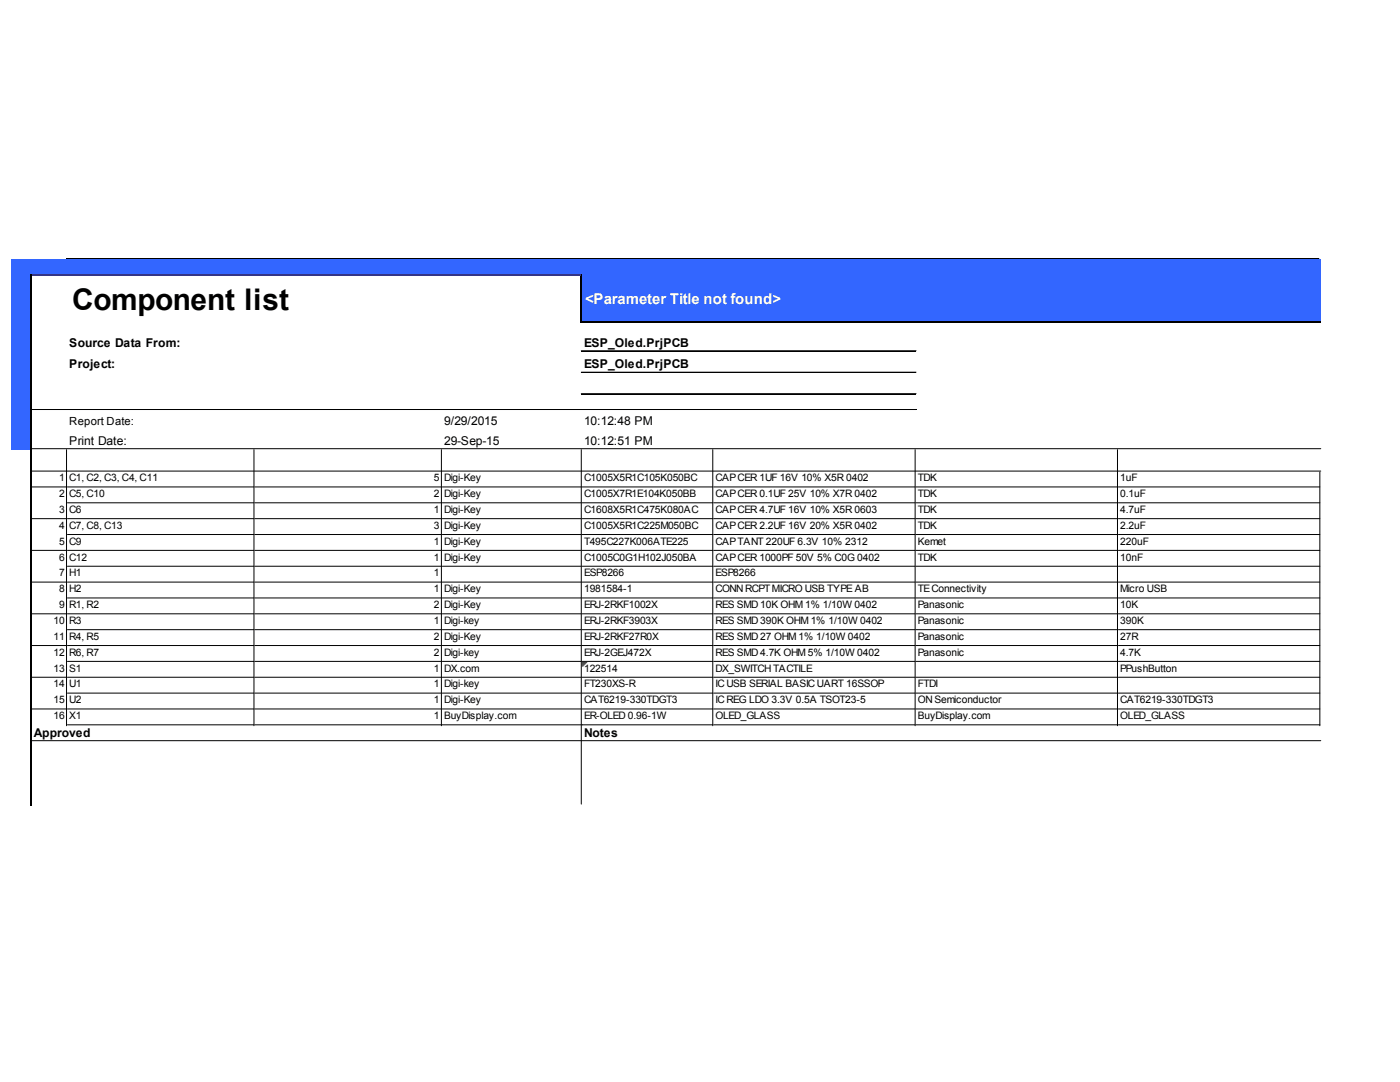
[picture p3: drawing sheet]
<svg xmlns="http://www.w3.org/2000/svg" width="279mm" height="216mm" viewBox="0 0 279 216" stroke-linecap="round" stroke-linejoin="round" font-family="sans-serif">
<defs><g id="words">
<text font-size="6" x="14.4" y="61.8">Component list</text>
<text font-size="3" fill="#fff" x="116.8" y="60.6">&lt;Parameter Title not found&gt;</text>
<g font-size="2.4">
<text x="13.8" y="69.2">Source Data From:</text>
<text x="116.6" y="69.2">ESP_Oled.PrjPCB</text>
<text x="13.8" y="73.5">Project:</text>
<text x="116.6" y="73.5">ESP_Oled.PrjPCB</text>
<text x="13.8" y="88.7">Print Date:</text>
<text x="88.7" y="84.8">9/29/2015</text>
<text x="88.7" y="88.7">29-Sep-15</text>
<text x="116.6" y="84.8">10:12:48 PM</text>
<text x="116.6" y="88.7">10:12:51 PM</text>
<text x="6.8" y="147">Approved</text>
<text x="116.6" y="147">Notes</text>
</g>
<text font-size="2.2" x="13.8" y="84.9">Report Date:</text>
<g font-size="2">
<text x="11.8" y="96">1</text>
<text x="11.8" y="99.2">2</text>
<text x="13.8" y="96">C1, C2, C3, C4, C11</text>
<text x="13.8" y="99.2">C5, C10</text>
<text x="86.6" y="96">5</text>
<text x="86.6" y="99.2">2</text>
<text x="88.7" y="96">Digi-Key</text>
<text x="88.7" y="99.2">Digi-Key</text>
<text x="116.6" y="96">C1005X5R1C105K050BC</text>
<text x="116.6" y="99.2">C1005X7R1E104K050BB</text>
<text x="142.8" y="96">CAPCER 1UF 16V 10% X5R 0402</text>
<text x="142.8" y="99.2">CAPCER 0.1UF 25V 10% X7R 0402</text>
<text x="183.2" y="96">TDK</text>
<text x="183.2" y="99.2">TDK</text>
<text x="223.6" y="96">1uF</text>
<text x="223.6" y="99.2">0.1uF</text>
<text x="11.8" y="102.4">3</text>
<text x="11.8" y="105.5">4</text>
<text x="13.8" y="102.4">C6</text>
<text x="13.8" y="105.5">C7, C8, C13</text>
<text x="86.6" y="102.4">1</text>
<text x="86.6" y="105.5">3</text>
<text x="88.7" y="102.4">Digi-Key</text>
<text x="88.7" y="105.5">Digi-Key</text>
<text x="116.6" y="102.4">C1608X5R1C475K080AC</text>
<text x="116.6" y="105.5">C1005X5R1C225M050BC</text>
<text x="142.8" y="102.4">CAPCER 4.7UF 16V 10% X5R 0603</text>
<text x="142.8" y="105.5">CAPCER 2.2UF 16V 20% X5R 0402</text>
<text x="183.2" y="102.4">TDK</text>
<text x="183.2" y="105.5">TDK</text>
<text x="223.6" y="102.4">4.7uF</text>
<text x="223.6" y="105.5">2.2uF</text>
<text x="11.8" y="108.7">5</text>
<text x="11.8" y="111.9">6</text>
<text x="13.8" y="108.7">C9</text>
<text x="13.8" y="111.9">C12</text>
<text x="86.6" y="108.7">1</text>
<text x="86.6" y="111.9">1</text>
<text x="88.7" y="108.7">Digi-Key</text>
<text x="88.7" y="111.9">Digi-Key</text>
<text x="116.6" y="108.7">T495C227K006ATE225</text>
<text x="116.6" y="111.9">C1005C0G1H102J050BA</text>
<text x="142.8" y="108.7">CAPTANT 220UF 6.3V 10% 2312</text>
<text x="142.8" y="111.9">CAPCER 1000PF 50V 5% C0G 0402</text>
<text x="183.2" y="108.7">Kemet</text>
<text x="183.2" y="111.9">TDK</text>
<text x="223.6" y="108.7">220uF</text>
<text x="223.6" y="111.9">10nF</text>
<text x="11.8" y="115">7</text>
<text x="11.8" y="118.2">8</text>
<text x="13.8" y="115">H1</text>
<text x="13.8" y="118.2">H2</text>
<text x="86.6" y="115">1</text>
<text x="86.6" y="118.2">1</text>
<text x="88.7" y="118.2">Digi-Key</text>
<text x="116.6" y="115">ESP8266</text>
<text x="116.6" y="118.2">1981584-1</text>
<text x="142.8" y="115">ESP8266</text>
<text x="142.8" y="118.2">CONNRCPTMICRO USB TYPE AB</text>
<text x="183.2" y="118.2">TEConnectivity</text>
<text x="223.6" y="118.2">Micro USB</text>
<text x="10.7" y="124.5">10</text>
<text x="11.8" y="121.4">9</text>
<text x="13.8" y="121.4">R1, R2</text>
<text x="13.8" y="124.5">R3</text>
<text x="86.6" y="121.4">2</text>
<text x="86.6" y="124.5">1</text>
<text x="88.7" y="121.4">Digi-Key</text>
<text x="88.7" y="124.5">Digi-key</text>
<text x="116.6" y="121.4">ERJ-2RKF1002X</text>
<text x="116.6" y="124.5">ERJ-2RKF3903X</text>
<text x="142.8" y="121.4">RES SMD 10K OHM1% 1/10W 0402</text>
<text x="142.8" y="124.5">RES SMD 390K OHM1% 1/10W 0402</text>
<text x="183.2" y="121.4">Panasonic</text>
<text x="183.2" y="124.5">Panasonic</text>
<text x="223.6" y="121.4">10K</text>
<text x="223.6" y="124.5">390K</text>
<text x="10.7" y="127.7">11</text>
<text x="10.7" y="130.8">12</text>
<text x="13.8" y="127.7">R4, R5</text>
<text x="13.8" y="130.8">R6, R7</text>
<text x="86.6" y="127.7">2</text>
<text x="86.6" y="130.8">2</text>
<text x="88.7" y="127.7">Digi-Key</text>
<text x="88.7" y="130.8">Digi-key</text>
<text x="116.6" y="127.7">ERJ-2RKF27R0X</text>
<text x="116.6" y="130.8">ERJ-2GEJ472X</text>
<text x="142.8" y="127.7">RES SMD 27 OHM1% 1/10W 0402</text>
<text x="142.8" y="130.8">RES SMD 4.7K OHM5% 1/10W 0402</text>
<text x="183.2" y="127.7">Panasonic</text>
<text x="183.2" y="130.8">Panasonic</text>
<text x="223.6" y="127.7">27R</text>
<text x="223.6" y="130.8">4.7K</text>
<text x="10.7" y="134">13</text>
<text x="10.7" y="137.2">14</text>
<text x="13.8" y="134">S1</text>
<text x="13.8" y="137.2">U1</text>
<text x="86.6" y="134">1</text>
<text x="86.6" y="137.2">1</text>
<text x="88.7" y="134">DX.com</text>
<text x="88.7" y="137.2">Digi-key</text>
<text x="116.6" y="134">122514</text>
<text x="116.6" y="137.2">FT230XS-R</text>
<text x="142.8" y="134">DX_SWITCHTACTILE</text>
<text x="142.8" y="137.2">ICUSB SERIAL BASICUART 16SSOP</text>
<text x="183.2" y="137.2">FTDI</text>
<text x="223.6" y="134">PPushButton</text>
<text x="10.7" y="140.3">15</text>
<text x="10.7" y="143.5">16</text>
<text x="13.8" y="140.3">U2</text>
<text x="13.8" y="143.5">X1</text>
<text x="86.6" y="140.3">1</text>
<text x="86.6" y="143.5">1</text>
<text x="88.7" y="140.3">Digi-Key</text>
<text x="88.7" y="143.5">BuyDisplay.com</text>
<text x="116.6" y="140.3">CAT6219-330TDGT3</text>
<text x="116.6" y="143.5">ER-OLED 0.96-1W</text>
<text x="142.8" y="140.3">ICREG LDO 3.3V 0.5A TSOT23-5</text>
<text x="142.8" y="143.5">OLED_GLASS</text>
<text x="183.2" y="140.3">ON Semiconductor</text>
<text x="183.2" y="143.5">BuyDisplay.com</text>
<text x="223.6" y="140.3">CAT6219-330TDGT3</text>
<text x="223.6" y="143.5">OLED_GLASS</text>
</g>
</g></defs>
<g fill="#36f">
<path d="M2.2 51.7h261.4v3.4h-261.4z"/>
<path d="M2.2 54.9h4.2v9.5h-4.2z"/>
</g>
<path d="M6.2 54.9h110v9.5h-110z" fill="#fff"/>
<g fill="#36f">
<path d="M116 54.9h147.6v9.5h-147.6z"/>
<path d="M2.2 64.2h4.2v25.5h-4.2z"/>
</g>
<path d="M6.2 64.2h257.4v25.5h-257.4z" fill="#fff"/>
<path d="M116.2 132.2h.9M116.2 132.3h.7M116.2 132.5h.6M116.2 132.7h.4M116.2 132.9h.2" fill="none" stroke="#008000" stroke-width=".2"/>
<path d="M6.2 54.7v106.1M116 54.7v9.7M116.2 64.2h147.4" fill="none" stroke="#000" stroke-width=".37"/>
<g fill="none" stroke="#000" stroke-width=".2">
<path d="M13.3 51.6h249.9M13.3 51.7h249.9M116 70h66.8M116 70.1h66.8M116 74.3h66.8M116 74.4h66.8M116 78.5h66.8M116 78.6h66.8M6.4 97.2h6.9M6.4 81.7h176.4M6.4 81.8h176.4M6.4 89.5h257.2"/>
<path d="M6.4 94h257.2M13.3 89.7v55.1M13.5 97.2h37.2M50.7 89.7v55.1M50.9 97.2h37.2M88.1 89.7v55.1M88.3 97.2h27.7M116 89.7v70.8M116.2 97.2h26M142.2 89.7v55.1M142.4 97.2h40.2M182.6 89.7v55.1"/>
<path d="M182.8 97.2h40.2M223 89.7v55.1M223.2 97.2h40.2M263.4 94.2v50.6M6.4 103.5h6.9M6.4 109.8h6.9M6.4 116.2h6.9M13.5 100.3h37.2M13.5 103.5h37.2M13.5 106.7h37.2M13.5 109.8h37.2M13.5 113h37.2"/>
<path d="M13.5 116.2h37.2M13.5 119.3h37.2M50.9 100.3h37.2M50.9 103.5h37.2M50.9 106.7h37.2M50.9 109.8h37.2M50.9 113h37.2M50.9 116.2h37.2M50.9 119.3h37.2M88.3 100.3h27.7M88.3 103.5h27.7M88.3 106.7h27.7"/>
<path d="M88.3 109.8h27.7M88.3 113h27.7M88.3 116.2h27.7M88.3 119.3h27.7M116.2 100.3h26M116.2 103.5h26M116.2 106.7h26M116.2 109.8h26M116.2 113h26M116.2 116.2h26M116.2 119.3h26M142.4 100.3h40.2"/>
<path d="M142.4 103.5h40.2M142.4 106.7h40.2M142.4 109.8h40.2M142.4 113h40.2M142.4 116.2h40.2M142.4 119.3h40.2M182.8 100.3h40.2M182.8 103.5h40.2M182.8 106.7h40.2M182.8 109.8h40.2M182.8 113h40.2M182.8 116.2h40.2"/>
<path d="M182.8 119.3h40.2M223.2 100.3h40.2M223.2 103.5h40.2M223.2 106.7h40.2M223.2 109.8h40.2M223.2 113h40.2M223.2 116.2h40.2M223.2 119.3h40.2M6.4 122.5h6.9M6.4 128.8h6.9M6.4 135.1h6.9M13.5 122.5h37.2"/>
<path d="M13.5 125.6h37.2M13.5 128.8h37.2M13.5 132h37.2M13.5 135.1h37.2M13.5 138.3h37.2M50.9 122.5h37.2M50.9 125.6h37.2M50.9 128.8h37.2M50.9 132h37.2M50.9 135.1h37.2M50.9 138.3h37.2M88.3 122.5h27.7"/>
<path d="M88.3 125.6h27.7M88.3 128.8h27.7M88.3 132h27.7M88.3 135.1h27.7M88.3 138.3h27.7M116.2 122.5h26M116.2 125.6h26M116.2 128.8h26M116.2 132h26M116.2 135.1h26M116.2 138.3h26M142.4 122.5h40.2"/>
<path d="M142.4 125.6h40.2M142.4 128.8h40.2M142.4 132h40.2M142.4 135.1h40.2M142.4 138.3h40.2M182.8 122.5h40.2M182.8 125.6h40.2M182.8 128.8h40.2M182.8 132h40.2M182.8 135.1h40.2M182.8 138.3h40.2M223.2 122.5h40.2"/>
<path d="M223.2 125.6h40.2M223.2 128.8h40.2M223.2 132h40.2M223.2 135.1h40.2M223.2 138.3h40.2M6.4 141.5h6.9M6.4 147.8h257.2M13.5 141.5h37.2M13.5 144.6h37.2M50.9 141.5h37.2M50.9 144.6h91.3M88.3 141.5h27.7"/>
<path d="M116.2 141.5h26M142.4 141.5h40.2M142.4 144.6h40.2M182.8 141.5h40.2M182.8 144.6h40.2M223.2 141.5h40.2M223.2 144.6h40.2"/>
</g>
<path d="M6.4 54.9h109.4" fill="none" stroke="#339" stroke-width=".37"/>
<use href="#words"/>
</svg>
